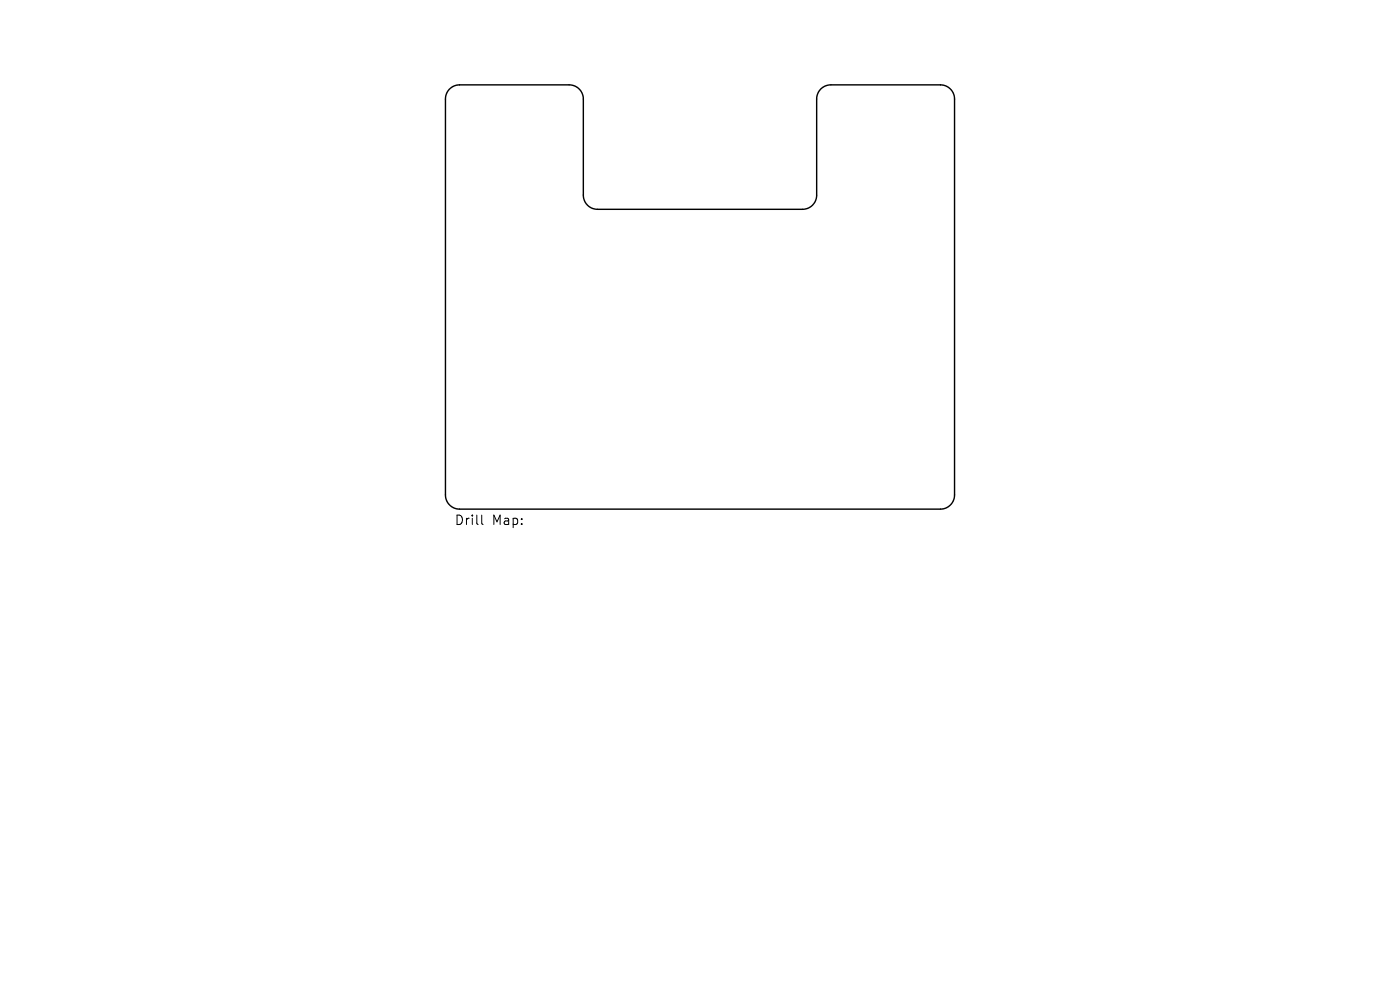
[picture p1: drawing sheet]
<svg xmlns="http://www.w3.org/2000/svg" width="297mm" height="210mm" viewBox="0 0 297 210" stroke-linecap="round" stroke-linejoin="round" font-family="sans-serif">
<defs><g id="words">
<g font-size="2.8">
<text x="96.4" y="111.7">Drill</text>
<text x="104.4" y="111.7">Map:</text>
</g>
</g></defs>
<path d="M95.4 18.9a3 3 0 0 1 2.1-.9h23.3a3 3 0 0 1 3 3v20.4a3 3 0 0 0 3 3h43.5a3 3 0 0 0 3-3v-20.4a3 3 0 0 1 3-3h23.2a3 3 0 0 1 3 3v84a3 3 0 0 1-3 3h-102a3 3 0 0 1-3-3v-84a3 3 0 0 1 .9-2.1z" fill="none" stroke="#000" stroke-width=".3"/>
<path d="M102.2 109.3v1.7l.3 .3" fill="none" stroke="#000" stroke-width=".21"/>
<use href="#words"/>
</svg>
